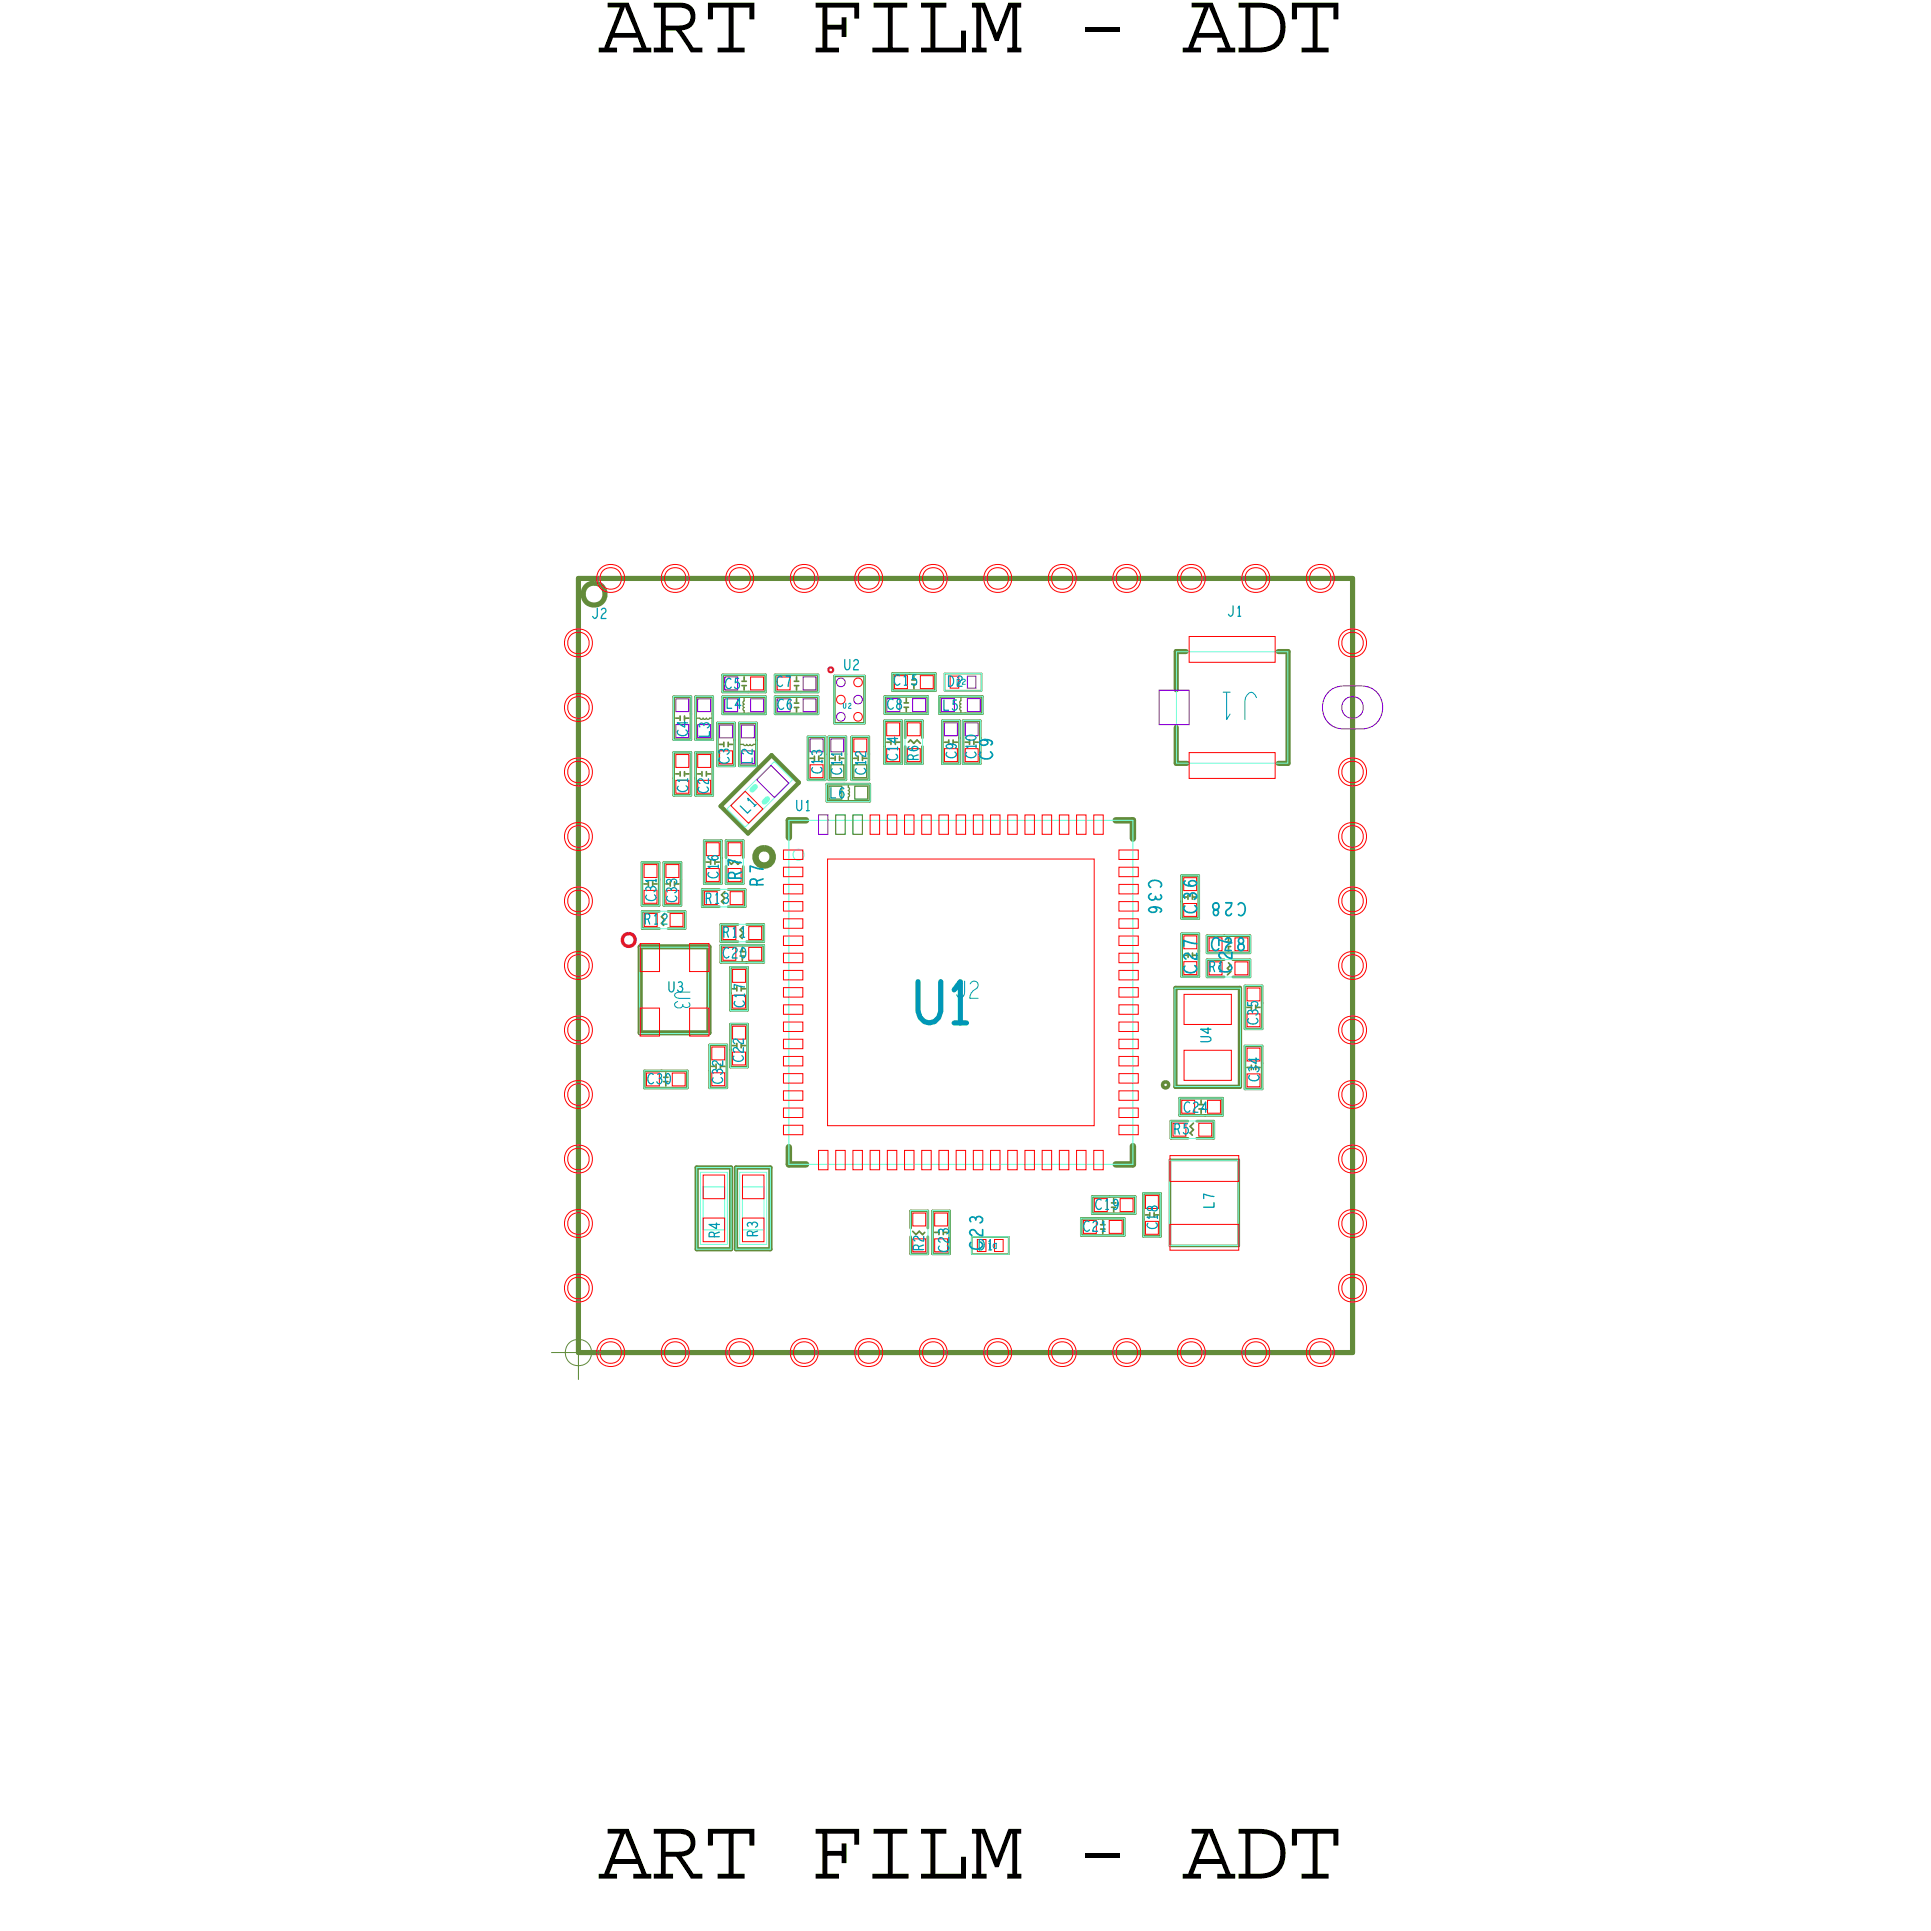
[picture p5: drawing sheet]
<svg xmlns="http://www.w3.org/2000/svg" width="45mm" height="45mm" viewBox="0 0 45 45" stroke-linecap="round" stroke-linejoin="round" font-family="sans-serif">
<defs><g id="words">
<g font-size="2.1">
<text x="13.9" y="1.2">ART FILM - ADT</text>
<text x="13.9" y="43.7">ART FILM - ADT</text>
</g>
<text font-size=".4" fill="#0097b7" x="15.7" y="23" transform="rotate(90 15.7 23)">U3</text>
<g font-size=".3" fill="#0097b7">
<text x="17.2" y="20.5" transform="rotate(-90 17.2 20.5)">R7</text>
<text x="27.8" y="21.2" transform="rotate(-90 27.8 21.2)">C36</text>
<text x="28.2" y="22.1">C28</text>
<text x="28.6" y="22.6" transform="rotate(-90 28.6 22.6)">C27</text>
<text x="22.8" y="29.1" transform="rotate(-90 22.8 29.1)">C23</text>
</g>
<text font-size=".3" fill="#638b3a" x="27.8" y="22.6" transform="rotate(-90 27.8 22.6)">C27</text>
<g font-size=".2" fill="#0097b7">
<text x="19.1" y="18" transform="rotate(-90 19.1 18)">C13</text>
<text x="20.8" y="15.9">C15</text>
<text x="20.9" y="17.7" transform="rotate(-90 20.9 17.7)">C14</text>
<text x="22.7" y="17.6" transform="rotate(-90 22.7 17.6)">C10</text>
<text x="15" y="21.5">R12</text>
<text x="15.3" y="21" transform="rotate(-90 15.3 21)">C31</text>
<text x="15.7" y="21" transform="rotate(-90 15.7 21)">C33</text>
<text x="16.4" y="21">R13</text>
<text x="16.7" y="20.4" transform="rotate(-90 16.7 20.4)">C16</text>
<text x="16.8" y="21.8">R11</text>
<text x="17.3" y="23.4" transform="rotate(-90 17.3 23.4)">C17</text>
<text x="17.4" y="18.9" transform="rotate(-45 17.4 18.9)">L1</text>
<text x="19.6" y="18" transform="rotate(-90 19.6 18)">C11</text>
<text x="20.1" y="18" transform="rotate(-90 20.1 18)">C12</text>
<text x="28.1" y="22.6">R1</text>
<text x="29.2" y="23.8" transform="rotate(-90 29.2 23.8)">C35</text>
<text x="15.1" y="25.2">C30</text>
<text x="16.8" y="25.2" transform="rotate(-90 16.8 25.2)">C32</text>
<text x="17.6" y="28.8" transform="rotate(-90 17.6 28.8)">R3</text>
<text x="22.1" y="29.1" transform="rotate(-90 22.1 29.1)">C23</text>
<text x="22.7" y="29.1">D1</text>
<text x="25.2" y="28.6">C21</text>
<text x="25.5" y="28.1">C19</text>
<text x="26.9" y="28.6" transform="rotate(-90 26.9 28.6)">C18</text>
<text x="29.3" y="25.1" transform="rotate(-90 29.3 25.1)">C34</text>
</g>
<g font-size=".2" fill="#638b3a">
<text x="16.8" y="22.3">C20</text>
<text x="17.3" y="24.7" transform="rotate(-90 17.3 24.7)">C22</text>
<text x="27.5" y="25.9">C24</text>
</g>
</g></defs>
<!-- layer: Board Outline -->
<path d="M19.3 15.5v.1z" fill="none" stroke="#d7006b" stroke-width=".05"/>
<path d="M14.5 21.8l.1-.1 .2 .1v.1l-.2 .1-.1-.1z" fill="none" stroke="#d7006b" stroke-width=".08"/>
<path d="M13.5 13.4h18v18h-18z" fill="none" stroke="#acacac" stroke-width=".02"/>
<!-- layer: Components -->
<g fill="none" stroke="#638b3a" stroke-width=".1">
<path d="M16.8 18.7l.6 .7zM17.4 19.4l1.2-1.2zM17.9 17.6l-1.1 1.1zM17.9 17.6l.7 .6zM16.2 29h.8zM16.2 27.1v1.9zM16.2 27.1h.8zM17 27.1v1.9zM17.1 29h.8zM17.1 27.1v1.9zM17.1 27.1h.8zM17.9 27.1v1.9z"/>
<path d="M27.3 25.3h1.5zM27.3 23h1.5zM27.3 23v2.3zM28.8 23v2.3z"/>
</g>
<path d="M27.1 25.2h.1l-.1 .1-.1-.1z" fill="none" stroke="#638b3a" stroke-width=".08"/>
<g fill="none" stroke="#75ffd9" stroke-width=".02">
<path d="M15.7 17.5h.4v1h-.4zM15.7 16.2h.4v1h-.4zM16.2 16.2h.4v1h-.4zM16.2 17.5h.4v1h-.4zM16.4 19.5h.4v1.1h-.4zM16.7 16.8h.4v1h-.4zM16.8 16.2h1v.4h-1zM16.8 15.7h1v.4h-1zM16.9 19.5h.4v1.1h-.4zM16.9 18.8l1.1-1.1 .4 .4-1.1 1.1zM17.2 16.8h.4v1h-.4zM18 15.7h1v.4h-1z"/>
<path d="M18 16.2h1v.4h-1zM18.8 17.1h.4v1h-.4zM19.2 18.2h1v.4h-1zM19.3 17.1h.4v1h-.4zM19.4 15.7h.7v1.1h-.7zM19.8 17.1h.4v1h-.4zM20.6 16.2h1v.4h-1zM20.6 16.7h.4v1.1h-.4zM20.7 15.7h1.1v.4h-1.1zM21 16.7h.5v1.1h-.5zM21.8 16.2h1.1v.4h-1.1zM21.9 16.7h.4v1.1h-.4z"/>
<path d="M22 15.7h.8v.4h-.8zM22.4 16.7h.4v1.1h-.4zM27.4 15.2h2.5v2.5h-2.5zM14.9 22h1.6v2h-1.6zM14.9 21.2h1v.4h-1zM14.9 20h.4v1.1h-.4zM15 24.9h1v.4h-1zM15.4 20h.4v1.1h-.4zM16.3 27.3h.6v1.6h-.6zM16.3 20.7h1v.4h-1zM16.5 24.3h.4v1h-.4zM16.8 21.5h1v.4h-1z"/>
<path d="M16.8 22h1v.4h-1zM17 23.8h.4v1h-.4zM17 22.5h.4v1h-.4zM17.2 27.3h.6v1.6h-.6zM21.2 28.1h.4v1.1h-.4zM21.7 28.1h.4v1.1h-.4zM22.6 28.8h.9v.4h-.9zM25.1 28.3h1.1v.4h-1.1zM25.4 27.8h1v.4h-1zM26.6 27.7h.4v1.1h-.4zM27.2 27h1.6v2h-1.6zM27.2 26.1h1v.4h-1z"/>
<path d="M27.3 23h1.5v2.3h-1.5zM27.4 25.5h1v.4h-1zM27.5 20.4h.4v1h-.4zM27.5 21.7h.4v1h-.4zM28.1 22.3h1v.4h-1zM28.1 21.8h1v.4h-1zM28.9 22.9h.5v1h-.5zM28.9 24.3h.5v1h-.5z"/>
</g>
<g fill="none" stroke="#638b3a" stroke-width=".12">
<path d="M13.4 13.5h18zM13.5 13.5v18zM13.6 13.6h.2h.2l.1 .2-.1 .2-.2 .1-.2-.1v-.2zM27.4 15.2v.8zM27.4 16.9v.9zM27.4 17.8h.2zM27.4 15.2h.2zM29.7 17.8h.2zM29.7 15.2h.3zM30 15.2v2.6zM31.4 13.4v18zM13.5 31.4h18z"/>
<path d="M14.9 22h1.6zM14.9 22v2zM14.9 24h1.6zM16.5 22v2z"/>
</g>
<g fill="none" stroke="#638b3a" stroke-width=".06">
<path d="M15.7 16.2h.4zM15.7 17.5h.4zM15.7 17.2h.4zM15.7 16.2v1zM15.7 17.5v.6zM15.7 18.5h.4zM15.7 18.1v.4zM16.1 16.6v.6zM16.1 16.2v.4zM16.1 17.5v1zM16.2 16.2h.4zM16.2 17.5h.4z"/>
<path d="M16.2 17.2h.4zM16.2 16.2v1zM16.2 17.5v.6zM16.2 18.5h.4zM16.2 18.1v.4zM16.4 19.5h.4zM16.4 19.5v1zM16.6 16.6v.6zM16.6 16.2v.4zM16.6 17.5v1zM16.7 16.8h.4zM16.7 17.8h.4z"/>
<path d="M16.7 16.8v1zM16.8 19.9v.6zM16.8 19.5v.4zM16.8 16.2h1zM16.8 15.7h1zM16.8 16.6h.6zM16.8 16.2v.4zM16.8 16.1h.6zM16.8 15.7v.4zM16.9 19.5h.4zM16.9 19.5v.4zM17.1 17.2v.6z"/>
<path d="M17.1 16.8v.4zM17.2 16.8h.4zM17.2 17.8h.4zM17.2 16.8v1zM17.3 19.5v.4zM17.4 16.6h.4zM17.4 16.1h.4zM17.6 17.2v.6zM17.6 16.8v.4zM17.8 16.2v.4zM17.8 15.7v.4zM18 15.7h1z"/>
<path d="M18 16.2h1zM18 16.1h.6zM18 15.7v.4zM18 16.6h.6zM18 16.2v.4zM18.6 16.1h.4zM18.6 16.6h.4zM18.8 17.1h.4zM18.8 18.1h.4zM18.8 17.1v1zM19 15.7v.4zM19 16.2v.4z"/>
<path d="M19.2 17.5v.6zM19.2 17.1v.4zM19.2 18.2h.4zM19.2 18.6h1zM19.2 18.2v.4zM19.3 17.1h.4zM19.3 18.1h.4zM19.3 17.1v1zM19.4 15.7v1.1zM19.4 15.7h.7zM19.4 16.8h.7zM19.6 18.2h.6z"/>
<path d="M19.7 17.5v.6zM19.7 17.1v.4zM19.8 17.1h.4zM19.8 18.1h.4zM19.8 17.1v1zM20.1 15.7v1.1zM20.2 17.5v.6zM20.2 17.1v.4zM20.2 18.2v.4zM20.6 16.8h.4zM20.6 16.8v.6zM20.6 17.8h.4z"/>
<path d="M20.6 17.4v.4zM20.6 16.2h1zM20.6 16.6h.6zM20.6 16.2v.4zM20.8 15.7h.4zM20.8 16.1h1zM20.8 15.7v.4zM21 16.8v1zM21 17.8h.4zM21 16.8h.4zM21 17.4v.4zM21 16.8v.4z"/>
<path d="M21.2 15.7h.6zM21.2 16.6h.4zM21.4 17.4v.4zM21.4 16.8v.4zM21.6 16.2v.4zM21.8 15.7v.4zM21.8 16.2h1zM21.8 16.6h.6zM21.8 16.2v.4zM21.9 16.8h.4zM21.9 17.8h.4zM21.9 16.8v1z"/>
<path d="M22.3 17.2v.6zM22.3 16.8v.4zM22.4 16.8h.4zM22.4 17.8h.4zM22.4 16.8v1zM22.4 16.6h.4zM22.8 17.2v.6zM22.8 16.8v.4zM22.8 16.2v.4zM14.9 20.1h.4zM14.9 21.1h.4zM14.9 20.1v1z"/>
<path d="M14.9 21.2h.4zM14.9 21.6h.4zM14.9 21.2v.4zM15 24.9h.4zM15 25.3h1zM15 24.9v.4zM15.3 20.5v.6zM15.3 20.1v.4zM15.4 24.9h.6zM15.4 20.1h.4zM15.4 21.1h.4zM15.4 20.1v1z"/>
<path d="M15.5 21.6h.4zM15.5 21.2h.4zM15.8 20.5v.6zM15.8 20.1v.4zM15.9 21.2v.4zM16 24.9v.4zM16.3 20.7h.4zM16.3 21.1h.4zM16.3 20.7v.4zM16.4 20.5h.4zM16.5 24.3h.4zM16.5 24.3v.6z"/>
<path d="M16.5 25.3h.4zM16.5 24.9v.4zM16.8 22h1zM16.8 21.5h.4zM16.8 21.9h.4zM16.8 21.5v.4zM16.8 22.4h.6zM16.8 22v.4zM16.9 20.5h.4zM16.9 20.1v.4zM16.9 24.3v1zM16.9 21.1h.4z"/>
<path d="M16.9 20.7h.4zM17 23.8h.4zM17 22.5h.4zM17 23.8v.6zM17 24.8h.4zM17 24.4v.4zM17 22.5v.6zM17 23.5h.4zM17 23.1v.4zM17.3 20.7v.4zM17.4 21.9h.4zM17.4 21.5h.4z"/>
<path d="M17.4 22.4h.4zM17.4 23.8v1zM17.4 22.5v1zM17.8 21.5v.4zM17.8 22v.4zM21.2 28.2h.4zM21.2 28.2v.4zM21.2 29.2h.4zM21.2 28.8v.4zM21.6 28.2v.4zM21.6 28.8v.4zM21.7 28.2h.4z"/>
<path d="M21.7 29.2h.4zM21.7 28.2v1zM22.1 28.6v.6zM22.1 28.2v.4zM25.1 28.3h.4zM25.1 28.7h1zM25.1 28.3v.4zM25.4 27.8h.4zM25.4 28.2h1zM25.4 27.8v.4zM25.5 28.3h.6zM25.8 27.8h.6z"/>
<path d="M26.1 28.3v.4zM26.4 27.8v.4zM26.6 27.7h.4zM26.6 27.7v.6zM26.6 28.7h.4zM26.6 28.3v.4zM27 27.7v1zM27.2 27h1.6zM27.2 27v2zM27.2 29h1.6zM27.2 26.1h.4zM27.2 26.5h.4z"/>
<path d="M27.2 26.1v.4zM27.4 25.5h1zM27.4 25.9h.6zM27.4 25.5v.4zM27.5 20.4h.4zM27.5 20.4v.6zM27.5 21.4h.4zM27.5 21v.4zM27.5 21.7h.4zM27.5 22.7h.4zM27.5 21.7v1zM27.8 26.5h.4z"/>
<path d="M27.8 26.1h.4zM27.9 20.4v1zM27.9 22.1v.6zM27.9 21.7v.4zM28 25.9h.4zM28.1 22.7h.4zM28.1 21.8h.4zM28.1 22.3h.4zM28.1 22.3v.4zM28.1 22.2h1zM28.1 21.8v.4zM28.2 26.1v.4z"/>
<path d="M28.4 25.5v.4zM28.5 21.8h.6zM28.7 22.3h.4zM28.7 22.7h.4zM28.8 27v2zM28.9 22.9h.4zM28.9 24.3h.4zM28.9 23.9h.4zM28.9 22.9v1zM28.9 25.3h.4zM28.9 24.3v1zM29.1 22.3v.4z"/>
<path d="M29.1 21.8v.4zM29.3 23.3v.6zM29.3 22.9v.4zM29.3 24.7v.6zM29.3 24.3v.4z"/>
</g>
<path d="M17.6 19.8l.2-.1 .1 .1v.2l-.1 .1-.2-.1zM18.3 19.1h.4zM18.3 19.1v.4zM25.9 19.1h.4zM26.3 19.1v.4zM18.3 27.1h.4zM18.3 26.7v.4zM25.9 27.1h.4zM26.3 26.6v.5z" fill="none" stroke="#638b3a" stroke-width=".15"/>
<g fill="none" stroke="#75ffd9" stroke-width=".03">
<path d="M18.3 19.1h8zM18.3 19.1v8zM18.5 19.8l.1-.1 .1 .1v.1l-.1 .1-.1-.1zM26.3 19.1v8zM16.2 29h.8zM16.2 27.1v1.9zM16.2 27.1h.8zM16.3 27.6v1zM16.3 27.6h.5zM16.3 28.6h.5zM16.8 27.6v1zM17 27.1v1.9z"/>
<path d="M17.1 29h.8zM17.1 27.1v1.9zM17.1 27.1h.8zM17.3 27.6v1zM17.3 27.6h.5zM17.3 28.6h.5zM17.8 27.6v1zM17.9 27.1v1.9zM18.3 27.1h8z"/>
</g>
<g fill="none" stroke="#638b3a" stroke-width=".04">
<path d="M15.7 16.7h.1zM15.7 18h.1zM15.8 16.6v.1zM15.8 17.9v.1zM15.9 16.6v.1zM15.9 17.9v.1zM15.9 16.7h.1zM15.9 18h.1zM16.2 18h.1zM16.3 17.9v.1zM16.4 17.9v.1zM16.4 18h.1z"/>
<path d="M16.7 17.3h.1zM16.8 17.3v.1zM16.9 17.3v.1zM17 17.3h.1M17.3 15.8h.1zM17.3 15.9h.1zM17.3 15.7v.1zM17.3 16h.1M18.5 15.8h.1zM18.5 15.9h.1zM18.5 16.3h.1zM18.5 16.5h.1z"/>
<path d="M18.5 15.7v.1zM18.5 16h.1M18.5 16.2v.1zM18.5 16.5v.1zM18.8 17.6h.1zM19.3 17.6h.1zM19.9 17.6h.1M20.6 17.3h.1zM21 16.3h.1zM21 16.4h.1zM21.1 16.2v.1zM21.1 16.5h.1"/>
<path d="M21.2 17.2l-.1 .1zM21.2 17.2v.1zM21.3 15.7v.1zM21.3 17.2l.1 .1zM21.3 17.2l-.1 .1zM22 17.3h.1M22 15.7h.8zM22 16.1h.8zM22 15.7v.4zM22.1 17.2v.1zM22.2 17.2v.1zM22.2 17.3h.1z"/>
<path d="M22.4 17.3h.1zM22.8 15.7v.4zM15 20.6h.1zM15.5 21.2l-.1 .1zM15.5 20.6h.1zM15.5 24.9v.1zM16.4 20h.1zM16.5 24.8h.1zM16.9 20.7l-.1 .1zM16.9 20l.1 .1zM17 24.3h.1zM17 23h.1z"/>
<path d="M17.3 22v.1zM17.3 21.5l-.1 .1zM21.2 28.6l.1 .1zM21.3 28.7l.1-.1zM21.4 28.6l.1 .1zM21.5 28.7h.1M21.7 28.7h.1zM21.8 28.6v.1zM22.6 28.8h.9zM22.6 28.8v.4zM22.6 29.2h.9zM23.5 28.8v.4z"/>
<path d="M25.6 28.4v.1zM25.9 27.9h.1M26.6 28.2h.1zM27.5 20.9h.1zM27.5 22.2h.1zM27.7 26.3v.1zM27.7 26.2l.1 .1zM27.8 26.3h-.1zM27.8 26.1l-.1 .1zM27.9 25.6v.1zM29 23.4h.1zM29 24.8h.1z"/>
</g>
<g fill="none" stroke="#638b3a" stroke-width=".03">
<path d="M16.2 16.7h.1zM16.3 16.7h.2M16.5 16.7h.1M17.2 17.3h.1zM17.3 17.3h.2M17.3 16.2v.1zM17.3 16.5h.1M17.3 16.3v.2M17.5 17.3h.1M19.7 18.3v.2M19.7 18.5v.1zM19.7 18.3h.1"/>
<path d="M22.3 16.2v.1zM22.3 16.5h.1M22.3 16.3v.2"/>
</g>
<path d="M17.6 18.3l-.1 .1zM17.8 18.6h.1" fill="none" stroke="#75ffd9" stroke-width=".13"/>
<!-- layer: Nets -->
<g fill="none" stroke="#f00" stroke-width=".02">
<path d="M13.2 17.7l.3-.1 .2 .1 .1 .2-.1 .3-.2 .1-.3-.1-.1-.3zM13.2 19.2l.3-.1 .2 .1 .1 .2-.1 .3-.2 .1-.3-.1-.1-.3zM13.2 14.7l.3-.1 .2 .1 .1 .2-.1 .3-.2 .1-.3-.1-.1-.3zM13.2 16.2l.3-.1 .2 .1 .1 .2-.1 .3-.2 .1-.3-.1-.1-.3zM13.3 17.8l.2-.1 .1 .1 .1 .1-.1 .2-.1 .1-.2-.1-.1-.2zM13.3 19.3l.2-.1 .1 .1 .1 .1-.1 .2-.1 .1-.2-.1-.1-.2zM13.3 14.8l.2-.1 .1 .1 .1 .1-.1 .2-.1 .1-.2-.1-.1-.2zM13.3 16.3l.2-.1 .1 .1 .1 .1-.1 .2-.1 .1-.2-.1-.1-.2zM14 13.2l.2-.1 .2 .1 .1 .2-.1 .3-.2 .1-.2-.1-.1-.3zM14 13.3l.2-.1 .2 .1 .1 .1-.1 .2-.2 .1-.2-.1-.1-.2zM15.5 13.2l.2-.1 .2 .1 .1 .2-.1 .3-.2 .1-.2-.1-.1-.3zM15.5 13.3l.2-.1 .2 .1 .1 .1-.1 .2-.2 .1-.2-.1-.1-.2z"/>
<path d="M15.7 18.1h.3v.3h-.3zM15.7 17.5h.3v.3h-.3zM16.2 18.1h.3v.3h-.3zM16.2 17.5h.3v.3h-.3zM16.4 19.6h.3v.3h-.3zM16.7 17.5h.3v.3h-.3zM16.9 19.6h.3v.3h-.3zM17 13.2l.2-.1 .2 .1 .1 .2-.1 .3-.2 .1-.2-.1-.1-.3zM17 18.7l.3-.3 .4 .4-.3 .3zM17 13.3l.2-.1 .2 .1 .1 .1-.1 .2-.2 .1-.2-.1-.1-.2zM17.5 15.7h.3v.3h-.3zM18.1 15.7h.3v.3h-.3z"/>
<path d="M18.2 19.8h.5v.2h-.5zM18.5 13.2l.2-.1 .2 .1 .1 .2-.1 .3-.2 .1-.2-.1-.1-.3zM18.5 13.3l.2-.1 .2 .1 .1 .1-.1 .2-.2 .1-.2-.1-.1-.2zM18.8 17.8h.3v.3h-.3zM19.2 20h6.2v6.2h-6.2zM19.5 16.2h.1v.1v.1zM19.9 17.2h.3v.3h-.3zM19.9 16.6h.1v.1v.1zM19.9 15.8h.1v.1v.1zM20 13.2l.2-.1 .2 .1 .1 .2-.1 .3-.2 .1-.2-.1-.1-.3zM20 13.3l.2-.1 .2 .1 .1 .1-.1 .2-.2 .1-.2-.1-.1-.2zM20.2 18.9h.3v.5h-.3z"/>
<path d="M20.6 16.8h.3v.3h-.3zM20.6 17.4h.3v.3h-.3zM20.6 18.9h.3v.5h-.3zM21 18.9h.3v.5h-.3zM21.1 16.8h.3v.3h-.3zM21.1 17.4h.3v.3h-.3zM21.4 15.7h.3v.3h-.3zM21.4 18.9h.3v.5h-.3zM21.5 13.2l.2-.1 .2 .1 .1 .2-.1 .3-.2 .1-.2-.1-.1-.3zM21.5 13.3l.2-.1 .2 .1 .1 .1-.1 .2-.2 .1-.2-.1-.1-.2zM21.8 18.9h.3v.5h-.3zM22 17.4h.3v.3h-.3z"/>
<path d="M22.1 15.7h.2v.3h-.2zM22.2 18.9h.3v.5h-.3zM22.4 17.4h.3v.3h-.3zM22.6 18.9h.3v.5h-.3zM23 13.2l.2-.1 .2 .1 .1 .2-.1 .3-.2 .1-.2-.1-.1-.3zM23 13.3l.2-.1 .2 .1 .1 .1-.1 .2-.2 .1-.2-.1-.1-.2zM23 18.9h.3v.5h-.3zM23.4 18.9h.3v.5h-.3zM23.8 18.9h.3v.5h-.3zM24.2 18.9h.3v.5h-.3zM24.5 13.2l.2-.1 .2 .1 .1 .2-.1 .3-.2 .1-.2-.1-.1-.3zM24.5 13.3l.2-.1 .2 .1 .1 .1-.1 .2-.2 .1-.2-.1-.1-.2z"/>
<path d="M24.6 18.9h.3v.5h-.3zM25 18.9h.3v.5h-.3zM25.4 18.9h.3v.5h-.3zM26 13.2l.2-.1 .2 .1 .1 .2-.1 .3-.2 .1-.2-.1-.1-.3zM26 13.3l.2-.1 .2 .1 .1 .1-.1 .2-.2 .1-.2-.1-.1-.2zM26 19.8h.5v.2h-.5zM27.5 13.2l.2-.1 .2 .1 .1 .2-.1 .3-.2 .1-.2-.1-.1-.3zM27.5 13.3l.2-.1 .2 .1 .1 .1-.1 .2-.2 .1-.2-.1-.1-.2zM27.7 14.8h1.9v.6h-1.9zM27.7 17.5h1.9v.6h-1.9zM29 13.2l.2-.1 .2 .1 .1 .2-.1 .3-.2 .1-.2-.1-.1-.3zM29 13.3l.2-.1 .2 .1 .1 .1-.1 .2-.2 .1-.2-.1-.1-.2z"/>
<path d="M30.5 13.2l.2-.1 .2 .1 .1 .2-.1 .3-.2 .1-.2-.1-.1-.3zM30.5 13.3l.2-.1 .2 .1 .1 .1-.1 .2-.2 .1-.2-.1-.1-.2zM31.2 19.2l.2-.1 .3 .1 .1 .2-.1 .3-.3 .1-.2-.1-.1-.3zM31.2 14.7l.2-.1 .3 .1 .1 .2-.1 .3-.3 .1-.2-.1-.1-.3zM31.2 17.7l.2-.1 .3 .1 .1 .2-.1 .3-.3 .1-.2-.1-.1-.3zM31.3 19.3l.1-.1 .2 .1 .1 .1-.1 .2-.2 .1-.1-.1-.1-.2zM31.3 14.8l.1-.1 .2 .1 .1 .1-.1 .2-.2 .1-.1-.1-.1-.2zM31.3 17.8l.1-.1 .2 .1 .1 .1-.1 .2-.2 .1-.1-.1-.1-.2zM13.2 29.7l.3-.1 .2 .1 .1 .2-.1 .3-.2 .1-.3-.1-.1-.3zM13.2 25.2l.3-.1 .2 .1 .1 .2-.1 .3-.2 .1-.3-.1-.1-.3zM13.2 23.7l.3-.1 .2 .1 .1 .2-.1 .3-.2 .1-.3-.1-.1-.3zM13.2 28.2l.3-.1 .2 .1 .1 .2-.1 .3-.2 .1-.3-.1-.1-.3z"/>
<path d="M13.2 26.7l.3-.1 .2 .1 .1 .2-.1 .3-.2 .1-.3-.1-.1-.3zM13.2 22.2l.3-.1 .2 .1 .1 .2-.1 .3-.2 .1-.3-.1-.1-.3zM13.2 20.7l.3-.1 .2 .1 .1 .2-.1 .3-.2 .1-.3-.1-.1-.3zM13.3 29.8l.2-.1 .1 .1 .1 .1-.1 .2-.1 .1-.2-.1-.1-.2zM13.3 25.3l.2-.1 .1 .1 .1 .1-.1 .2-.1 .1-.2-.1-.1-.2zM13.3 23.8l.2-.1 .1 .1 .1 .1-.1 .2-.1 .1-.2-.1-.1-.2zM13.3 28.3l.2-.1 .1 .1 .1 .1-.1 .2-.1 .1-.2-.1-.1-.2zM13.3 26.8l.2-.1 .1 .1 .1 .1-.1 .2-.1 .1-.2-.1-.1-.2zM13.3 22.3l.2-.1 .1 .1 .1 .1-.1 .2-.1 .1-.2-.1-.1-.2zM13.3 20.8l.2-.1 .1 .1 .1 .1-.1 .2-.1 .1-.2-.1-.1-.2zM14 31.2l.2-.1 .2 .1 .1 .2-.1 .3-.2 .1-.2-.1-.1-.3zM14 31.3l.2-.1 .2 .1 .1 .1-.1 .2-.2 .1-.2-.1-.1-.2z"/>
<path d="M14.9 21.9h.4v.7h-.4zM14.9 23.4h.4v.7h-.4zM15 20.7h.3v.3h-.3zM15 20.1h.3v.3h-.3zM15 21.2h.3v.3h-.3zM15 24.9h.3v.3h-.3zM15.5 31.2l.2-.1 .2 .1 .1 .2-.1 .3-.2 .1-.2-.1-.1-.3zM15.5 20.7h.3v.3h-.3zM15.5 20.1h.3v.3h-.3zM15.5 31.3l.2-.1 .2 .1 .1 .1-.1 .2-.2 .1-.2-.1-.1-.2zM15.6 21.2h.3v.3h-.3zM15.6 24.9h.3v.3h-.3z"/>
<path d="M16 23.4h.5v.7h-.5zM16 21.9h.5v.7h-.5zM16.3 27.3h.5v.6h-.5zM16.3 28.3h.5v.6h-.5zM16.4 20.7h.3v.3h-.3zM16.4 20.2h.3v.3h-.3zM16.6 24.3h.3v.3h-.3zM16.6 24.9h.3v.3h-.3zM16.8 21.5h.3v.3h-.3zM16.8 22h.3v.3h-.3zM16.9 20.2h.3v.3h-.3zM17 31.2l.2-.1 .2 .1 .1 .2-.1 .3-.2 .1-.2-.1-.1-.3z"/>
<path d="M17 20.7h.3v.3h-.3zM17 31.3l.2-.1 .2 .1 .1 .1-.1 .2-.2 .1-.2-.1-.1-.2zM17 22.5h.3v.3h-.3zM17 24.5h.3v.3h-.3zM17 23.1h.3v.3h-.3zM17 23.9h.3v.3h-.3zM17.3 27.3h.5v.6h-.5zM17.3 28.3h.5v.6h-.5zM17.4 22h.3v.3h-.3zM17.4 21.5h.3v.3h-.3zM18.2 21.4h.5v.2h-.5zM18.2 21h.5v.2h-.5z"/>
<path d="M18.2 22.6h.5v.2h-.5zM18.2 22.2h.5v.2h-.5zM18.2 20.2h.5v.2h-.5zM18.2 24.6h.5v.2h-.5zM18.2 21.8h.5v.2h-.5zM18.2 26.2h.5v.2h-.5zM18.2 25.8h.5v.2h-.5zM18.2 25.4h.5v.2h-.5zM18.2 25h.5v.2h-.5zM18.2 23.8h.5v.2h-.5zM18.2 24.2h.5v.2h-.5zM18.2 23h.5v.2h-.5z"/>
<path d="M18.2 23.4h.5v.2h-.5zM18.2 20.6h.5v.2h-.5zM18.5 31.2l.2-.1 .2 .1 .1 .2-.1 .3-.2 .1-.2-.1-.1-.3zM18.5 31.3l.2-.1 .2 .1 .1 .1-.1 .2-.2 .1-.2-.1-.1-.2zM19 26.7h.3v.5h-.3zM19.4 26.7h.3v.5h-.3zM19.8 26.7h.3v.5h-.3zM20 31.2l.2-.1 .2 .1 .1 .2-.1 .3-.2 .1-.2-.1-.1-.3zM20 31.3l.2-.1 .2 .1 .1 .1-.1 .2-.2 .1-.2-.1-.1-.2zM20.2 26.7h.3v.5h-.3zM20.6 26.7h.3v.5h-.3zM21 26.7h.3v.5h-.3z"/>
<path d="M21.2 28.2h.3v.3h-.3zM21.2 28.8h.3v.3h-.3zM21.4 26.7h.3v.5h-.3zM21.5 31.2l.2-.1 .2 .1 .1 .2-.1 .3-.2 .1-.2-.1-.1-.3zM21.5 31.3l.2-.1 .2 .1 .1 .1-.1 .2-.2 .1-.2-.1-.1-.2zM21.7 28.2h.3v.3h-.3zM21.7 28.8h.3v.3h-.3zM21.8 26.7h.3v.5h-.3zM22.2 26.7h.3v.5h-.3zM22.6 26.7h.3v.5h-.3zM23 31.2l.2-.1 .2 .1 .1 .2-.1 .3-.2 .1-.2-.1-.1-.3zM23 31.3l.2-.1 .2 .1 .1 .1-.1 .2-.2 .1-.2-.1-.1-.2z"/>
<path d="M23 26.7h.3v.5h-.3zM23.1 28.8h.2v.3h-.2zM23.4 26.7h.3v.5h-.3zM23.8 26.7h.3v.5h-.3zM24.2 26.7h.3v.5h-.3zM24.5 31.2l.2-.1 .2 .1 .1 .2-.1 .3-.2 .1-.2-.1-.1-.3zM24.5 31.3l.2-.1 .2 .1 .1 .1-.1 .2-.2 .1-.2-.1-.1-.2zM24.6 26.7h.3v.5h-.3zM25 26.7h.3v.5h-.3zM25.2 28.4h.3v.3h-.3zM25.4 26.7h.3v.5h-.3zM25.4 27.9h.3v.3h-.3z"/>
<path d="M25.8 28.4h.3v.3h-.3zM26 31.2l.2-.1 .2 .1 .1 .2-.1 .3-.2 .1-.2-.1-.1-.3zM26 31.3l.2-.1 .2 .1 .1 .1-.1 .2-.2 .1-.2-.1-.1-.2zM26 23.8h.5v.2h-.5zM26 24.2h.5v.2h-.5zM26 25.4h.5v.2h-.5zM26 22.6h.5v.2h-.5zM26 23h.5v.2h-.5zM26 23.4h.5v.2h-.5zM26 24.6h.5v.2h-.5zM26 26.2h.5v.2h-.5zM26 25h.5v.2h-.5z"/>
<path d="M26 22.2h.5v.2h-.5zM26 21.8h.5v.2h-.5zM26 21.4h.5v.2h-.5zM26 21h.5v.2h-.5zM26 20.6h.5v.2h-.5zM26 20.2h.5v.2h-.5zM26 25.8h.5v.2h-.5zM26 27.9h.3v.3h-.3zM26.6 27.8h.3v.3h-.3zM26.6 28.4h.3v.3h-.3zM27.2 26.9h1.6v.6h-1.6zM27.2 28.5h1.6v.6h-1.6z"/>
<path d="M27.3 26.1h.3v.3h-.3zM27.5 31.2l.2-.1 .2 .1 .1 .2-.1 .3-.2 .1-.2-.1-.1-.3zM27.5 25.6h.3v.3h-.3zM27.5 31.3l.2-.1 .2 .1 .1 .1-.1 .2-.2 .1-.2-.1-.1-.2zM27.5 20.4h.3v.3h-.3zM27.5 21h.3v.3h-.3zM27.5 22.4h.3v.3h-.3zM27.5 21.8h.3v.3h-.3zM27.5 23.1h1.1v.7h-1.1zM27.5 24.4h1.1v.7h-1.1zM27.9 26.1h.3v.3h-.3zM28.1 25.6h.3v.3h-.3z"/>
<path d="M28.1 22.4h.3v.3h-.3zM28.7 22.4h.3v.3h-.3zM29 31.2l.2-.1 .2 .1 .1 .2-.1 .3-.2 .1-.2-.1-.1-.3zM29 23h.3v.3h-.3zM29 25h.3v.3h-.3zM29 23.6h.3v.3h-.3zM29 24.4h.3v.3h-.3zM29 31.3l.2-.1 .2 .1 .1 .1-.1 .2-.2 .1-.2-.1-.1-.2zM30.5 31.2l.2-.1 .2 .1 .1 .2-.1 .3-.2 .1-.2-.1-.1-.3zM30.5 31.3l.2-.1 .2 .1 .1 .1-.1 .2-.2 .1-.2-.1-.1-.2zM31.2 29.7l.2-.1 .3 .1 .1 .2-.1 .3-.3 .1-.2-.1-.1-.3zM31.2 26.7l.2-.1 .3 .1 .1 .2-.1 .3-.3 .1-.2-.1-.1-.3z"/>
<path d="M31.2 25.2l.2-.1 .3 .1 .1 .2-.1 .3-.3 .1-.2-.1-.1-.3zM31.2 23.7l.2-.1 .3 .1 .1 .2-.1 .3-.3 .1-.2-.1-.1-.3zM31.2 22.2l.2-.1 .3 .1 .1 .2-.1 .3-.3 .1-.2-.1-.1-.3zM31.2 20.7l.2-.1 .3 .1 .1 .2-.1 .3-.3 .1-.2-.1-.1-.3zM31.2 28.2l.2-.1 .3 .1 .1 .2-.1 .3-.3 .1-.2-.1-.1-.3zM31.3 29.8l.1-.1 .2 .1 .1 .1-.1 .2-.2 .1-.1-.1-.1-.2zM31.3 26.8l.1-.1 .2 .1 .1 .1-.1 .2-.2 .1-.1-.1-.1-.2zM31.3 25.3l.1-.1 .2 .1 .1 .1-.1 .2-.2 .1-.1-.1-.1-.2zM31.3 23.8l.1-.1 .2 .1 .1 .1-.1 .2-.2 .1-.1-.1-.1-.2zM31.3 22.3l.1-.1 .2 .1 .1 .1-.1 .2-.2 .1-.1-.1-.1-.2zM31.3 20.8l.1-.1 .2 .1 .1 .1-.1 .2-.2 .1-.1-.1-.1-.2zM31.3 28.3l.1-.1 .2 .1 .1 .1-.1 .2-.2 .1-.1-.1-.1-.2z"/>
</g>
<g fill="none" stroke="#8d00d9" stroke-width=".02">
<path d="M15.7 16.2h.3v.3h-.3zM15.7 16.8h.3v.3h-.3zM16.2 16.2h.3v.3h-.3zM16.2 16.8h.3v.3h-.3zM16.7 16.9h.3v.3h-.3zM16.9 15.7h.3v.3h-.3zM16.9 16.2h.3v.3h-.3zM17.2 17.5h.3v.3h-.3zM17.2 16.9h.3v.3h-.3zM17.5 16.2h.3v.3h-.3zM17.6 18.1l.3-.3 .4 .4-.3 .3zM18.1 16.2h.3v.3h-.3z"/>
<path d="M18.7 16.2h.3v.3h-.3zM18.7 15.7h.3v.3h-.3zM18.8 17.2h.3v.3h-.3zM19 18.9h.3v.5h-.3zM19.3 17.2h.3v.3h-.3zM19.5 15.8h.1v.1v.1zM19.5 16.6h.1v.1v.1zM19.9 16.2h.1v.1v.1zM20.6 16.2h.3v.3h-.3zM21.2 16.2h.3v.3h-.3zM21.9 16.2h.3v.3h-.3zM22 16.8h.3v.3h-.3z"/>
<path d="M22.4 16.8h.3v.3h-.3zM22.5 16.2h.3v.3h-.3zM22.5 15.7h.2v.3h-.2zM26.9 16.1h.7v.8h-.7zM30.9 16.1a.87 .87 0 0 1 1.2 .2v.3a.8 .8 0 0 1-1.3 0v-.3zM31.3 16.3l.1-.1 .2 .1 .1 .1-.1 .2-.2 .1-.1-.1-.1-.2z"/>
</g>
<path d="M19.3 18.3h.3v.3h-.3zM19.3 17.8h.3v.3h-.3zM19.4 18.9h.3v.5h-.3zM19.8 18.9h.3v.5h-.3zM19.9 17.8h.3v.3h-.3zM19.9 18.3h.3v.3h-.3z" fill="none" stroke="#00a200" stroke-width=".02"/>
<!-- layer: Text -->
<path d="M19.6 16.4v.1l.1-.1M19.7 16.4l.1 .1M22.3 15.8v.1zM22.4 15.8v.1M28.4 16.1h.2M28.5 16.1v.6l.1-.1M29.2 16.2l-.1-.1-.1 .1-.1 .5M16 23.3v.1h-.1M16 23.1h-.3l.3 .1M22.4 22.8v.3l-.1 .1-.1-.1M22.6 22.9a.1 .1 0 0 1 .1-.1 .1 .1 0 0 1 0 .2l-.2 .2h.2M23.1 28.9l.1 .1z" fill="none" stroke="#0097b7" stroke-width=".02"/>
<g fill="none" stroke="#0097b7" stroke-width=".03">
<path d="M13.9 14.1v.2h-.1M14 14.2h.1l-.1 .2h.1M15.9 16.8v.1l-.2-.1h.3M16 17a.1 .1 0 0 1-.1 .1 .1 .1 0 0 1-.1-.1M16 18.3a.1 .1 0 0 1-.1 .1 .1 .1 0 0 1-.1-.1M16 18.1l-.2 .1M16 18.1v.1M16.3 16.9v-.1h.1v.1M16.4 18.3a.1 .1 0 0 1 0 .1 .1 .1 0 0 1-.1-.1M16.5 18.1v.1l-.2-.1v.1M16.5 19.9v.1l.2-.1h-.1v.1M16.5 17v.1h-.2"/>
<path d="M16.8 17.5l.1-.1v.1M16.8 17.5l-.1-.1v.1M16.9 16.2v.3h.1M16.9 17.6a.11 .11 0 0 1-.1 .2 .11 .11 0 0 1-.1-.2M17 15.8a.1 .1 0 0 0-.1 .1 .1 .1 0 0 0 .1 .1M17.2 15.8l-.1 .1h.1v.1h-.1M17.2 16.4h-.1l.1-.2v.3M17.5 17.6v.1h-.3M17.5 17.4v.1l-.2-.1v.1M18.2 15.7a.1 .1 0 0 0-.1 .1 .1 .1 0 0 0 .1 .1M18.2 16.3a.1 .1 0 0 0-.1 .1 .1 .1 0 0 0 .1 .1M18.3 15.7h.1l-.1 .3"/>
<path d="M18.4 16.3h-.1l.1 .2v-.1h-.1M18.5 18.6l.1 .3v-.3M18.8 18.7v.2M18.8 18.9h.1M19 17.5h-.1M19.1 17.8a.11 .11 0 0 1-.1 .2 .11 .11 0 0 1-.1-.2M19.1 17.7h-.2M19.3 18.3v.3h.1M19.5 17.9a.1 .1 0 0 1-.1 .1 .1 .1 0 0 1 0-.1M19.6 17.5l-.2 .1M19.6 17.7l-.2 .1M19.6 18.3l-.1 .1 .1 .1v-.1l-.1 .1"/>
<path d="M19.6 15.3l.1 .3 .1-.3M19.9 15.4h.1l-.2 .2h.2M20.1 17.9a.1 .1 0 0 1-.1 .1 .1 .1 0 0 1-.1-.1M20.1 17.7l-.2 .1M20.1 17.5v.1l-.2-.1v.1M20.8 16.3a.11 .11 0 0 0-.2 .1 .11 .11 0 0 0 .2 .1M20.8 17.1v.2l-.2-.1h.3M20.8 17.5a.11 .11 0 0 1-.1 .2 .1 .1 0 0 1 0-.2M20.9 17.4h-.2M20.9 16.3l.1 .1-.1 .1v-.1l.1-.1zM20.9 15.7a.1 .1 0 0 0-.1 .1 .1 .1 0 0 0 .1 .1M21 15.7l.1 .2"/>
<path d="M21.1 17.4l.1 .1 .1-.1h-.1l.1 .1M21.2 17.7l-.1-.1v.1h.3M21.3 15.7l-.1 .1h.1v.1h-.1M21.4 17.6h-.2M21.9 16.3v.2h.2M22.1 15.7l.1 .1-.1 .2zM22.1 17.3l.1 .1h-.2l.1-.1 .1 .1M22.2 17.5a.1 .1 0 0 1-.1 .1 .1 .1 0 0 1-.1-.1M22.2 16.3v.1v.1h-.1M22.3 15.8h.1l-.1 .2h.1M22.5 17.1l.2 .1h-.2zM22.7 17.5a.1 .1 0 0 1-.1 .1 .1 .1 0 0 1-.1-.1"/>
<path d="M22.7 17.4h-.2M28.7 14.1v.2h-.1M28.8 14.1v.2M28.8 14.3h.1M15 21.4l.1-.1-.1-.1v.3M15.1 20.7l-.1-.1v.1M15.2 25a.1 .1 0 0 0-.1 .1 .1 .1 0 0 0 .1 .1M15.2 20.8a.11 .11 0 0 1-.1 .2 .11 .11 0 0 1-.1-.2M15.2 21.3l.1 .2M15.3 20.5h-.2M15.3 25h.1l-.1 .1M15.4 21.3h.1l-.1 .2h.1"/>
<path d="M15.5 25h.1l-.1 .2zM15.6 22.8v.3l.1-.3M15.6 20.5h-.1M15.6 20.7h-.1M15.7 20.8a.11 .11 0 0 1-.1 .2 .11 .11 0 0 1-.1-.2M15.8 22.8l.1 .1h-.1M16.4 20.9l.1-.1h-.1v.2M16.6 28.8l-.1-.1v.1h.2M16.6 20.8l.1 .2M16.7 28.4v.2l-.2-.1h.2M16.7 20.3a.1 .1 0 0 1-.1 .1 .1 .1 0 0 1-.1-.1M16.7 24.9h-.1v.1"/>
<path d="M16.7 20.1l-.2 .1M16.7 28.6l-.1 .1M16.8 25.1a.1 .1 0 0 1-.1 .1 .1 .1 0 0 1-.1-.1M16.8 24.7v.1l-.2-.1v.1M16.8 21.7l.1-.1h-.1v.2M16.8 20.8h.1v.1M16.9 22.1a.1 .1 0 0 0-.1 .1 .1 .1 0 0 0 .2 0M17 22.1h.1l-.1 .2h.1M17.1 21.6v.2M17.2 24.5a.1 .1 0 0 1 0 .2 .1 .1 0 0 1-.1-.1M17.3 21.6v.2M17.3 22v.1v.2z"/>
<path d="M17.3 23.3a.1 .1 0 0 1-.1 .1 .1 .1 0 0 1-.1-.1M17.3 24.2v.1l-.2-.1v.1M17.3 24.4v.1l-.2-.1v.1M17.3 22.9h-.2v.1M17.3 23.1l-.2 .1M17.5 28.5l-.1-.1v.1M17.5 28.7l-.1-.1v.1h.2M21.4 29.1l-.2-.1v.1h.3M21.5 28.7v.2l-.2-.2v.2M21.5 28.9l-.1 .1M21.9 28.6l-.1 .1M22 29a.1 .1 0 0 1-.1 .1 .1 .1 0 0 1-.1-.1"/>
<path d="M22.1 28.8v.1l-.2-.1v.1M23 28.9v.2M25.3 28.4a.1 .1 0 0 0-.1 .1 .1 .1 0 0 0 .1 .1M25.4 28.4h.1l-.1 .2h.1M25.6 27.9a.1 .1 0 0 0-.1 .1 .1 .1 0 0 0 .1 .1M25.6 28.4l.1 .2M25.7 27.9v.2M26 28h-.1v-.1l.1 .1-.1 .1M26.7 28.1l.1-.1 .1 .1-.1 .1zM26.9 28.4a.11 .11 0 0 1-.1 .2 .11 .11 0 0 1-.1-.2M26.9 28.3h-.2M27.3 26.3l.1-.2h-.1v.3"/>
<path d="M27.4 26.3v.1M27.6 26.1l-.1 .1h.1v.1h-.1M27.7 25.6a.11 .11 0 0 0-.2 .1 .11 .11 0 0 0 .2 .1M27.8 25.7h.1l-.2 .2h.2M27.9 24.1l.3 .1h-.3M28.1 25.8h-.2l.1-.2v.3M28.1 23.9v.1l-.2-.1h.3M28.1 22.5l.1-.1h-.1v.2M28.2 28v.1h-.2M28.2 27.8h-.2v.1M29 23.3l.1 .1v-.1h.1v.1M29.1 23.5h-.1v.1"/>
<path d="M29.1 24.8v.1M29.2 24.6v.1l-.2-.1h.3M29.2 23.7a.1 .1 0 0 1-.1 .1 .1 .1 0 0 1-.1-.1M29.2 25a.1 .1 0 0 1 0 .1 .1 .1 0 0 1-.1-.1"/>
</g>
<g fill="none" stroke="#0097b7" stroke-width=".04">
<path d="M22.9 17.2l.1 .1h-.2v-.1h.1h.2l-.1 .1M23 17.5a.13 .13 0 0 1-.1 .2 .13 .13 0 0 1-.1-.2M17.1 20.4l-.1-.1h-.1v.1h.3M17.2 20.1l-.3-.1v.1M17.6 20.6v-.2l-.1 .1-.1 .1h.3M17.7 20.2l-.3-.1v.2M17.7 20.4l-.1 .1M22.7 28.3h-.1v.1M22.8 28.9a.13 .13 0 0 1-.1 .2 .13 .13 0 0 1-.1-.2M22.8 28.6v.1l-.2-.1v.1M26.8 20.8l-.1 .1 .2-.1M26.8 21.1l.1 .1h-.2l.2-.1 .1 .1"/>
<path d="M27 20.6a.12 .12 0 0 0-.1-.1 .12 .12 0 0 0-.1 .1M27 20.8v.1h-.1M27.6 20.5v.1l.2-.1h-.1v.1M27.7 20.8h-.1v.1M27.8 21.1a.13 .13 0 0 1-.1 .1 .13 .13 0 0 1-.1-.1M27.8 22.5a.13 .13 0 0 1-.1 .1 .13 .13 0 0 1-.1-.1M27.8 21.9h-.3v.1M27.8 22.2v.1l-.2-.1v.1M28.2 21l.1 .1-.1 .1 .1 .1v-.1zM28.3 21.8a.12 .12 0 0 0-.1 .1 .12 .12 0 0 0 .1 .2M28.5 21h.1l-.1 .2h.1M28.6 22.4a.13 .13 0 0 1-.1 .2 .13 .13 0 0 1-.1-.2"/>
<path d="M28.6 22.1v.2l-.2-.2v.2M28.8 21a.13 .13 0 0 1 .2 .1 .14 .14 0 0 1-.2 .2M28.8 21.8v.1l.1 .1v.1l-.1-.1 .1-.1z"/>
</g>
<path d="M21.3 22.8v.7a.26 .26 0 0 0 .3 .3 .26 .26 0 0 0 .3-.3v-.7M22.2 23.8h.3M22.2 23l.1-.2v1" fill="none" stroke="#0097b7" stroke-width=".12"/>
<!-- layer: Drawing Origin -->
<path d="M12.8 31.4h1.3M13.2 31.2l.3-.1 .2 .1 .1 .2-.1 .3-.2 .1-.3-.1-.1-.3zM13.5 30.8v1.3" fill="none" stroke="#638b3a" stroke-width=".02"/>
<use href="#words"/>
</svg>
